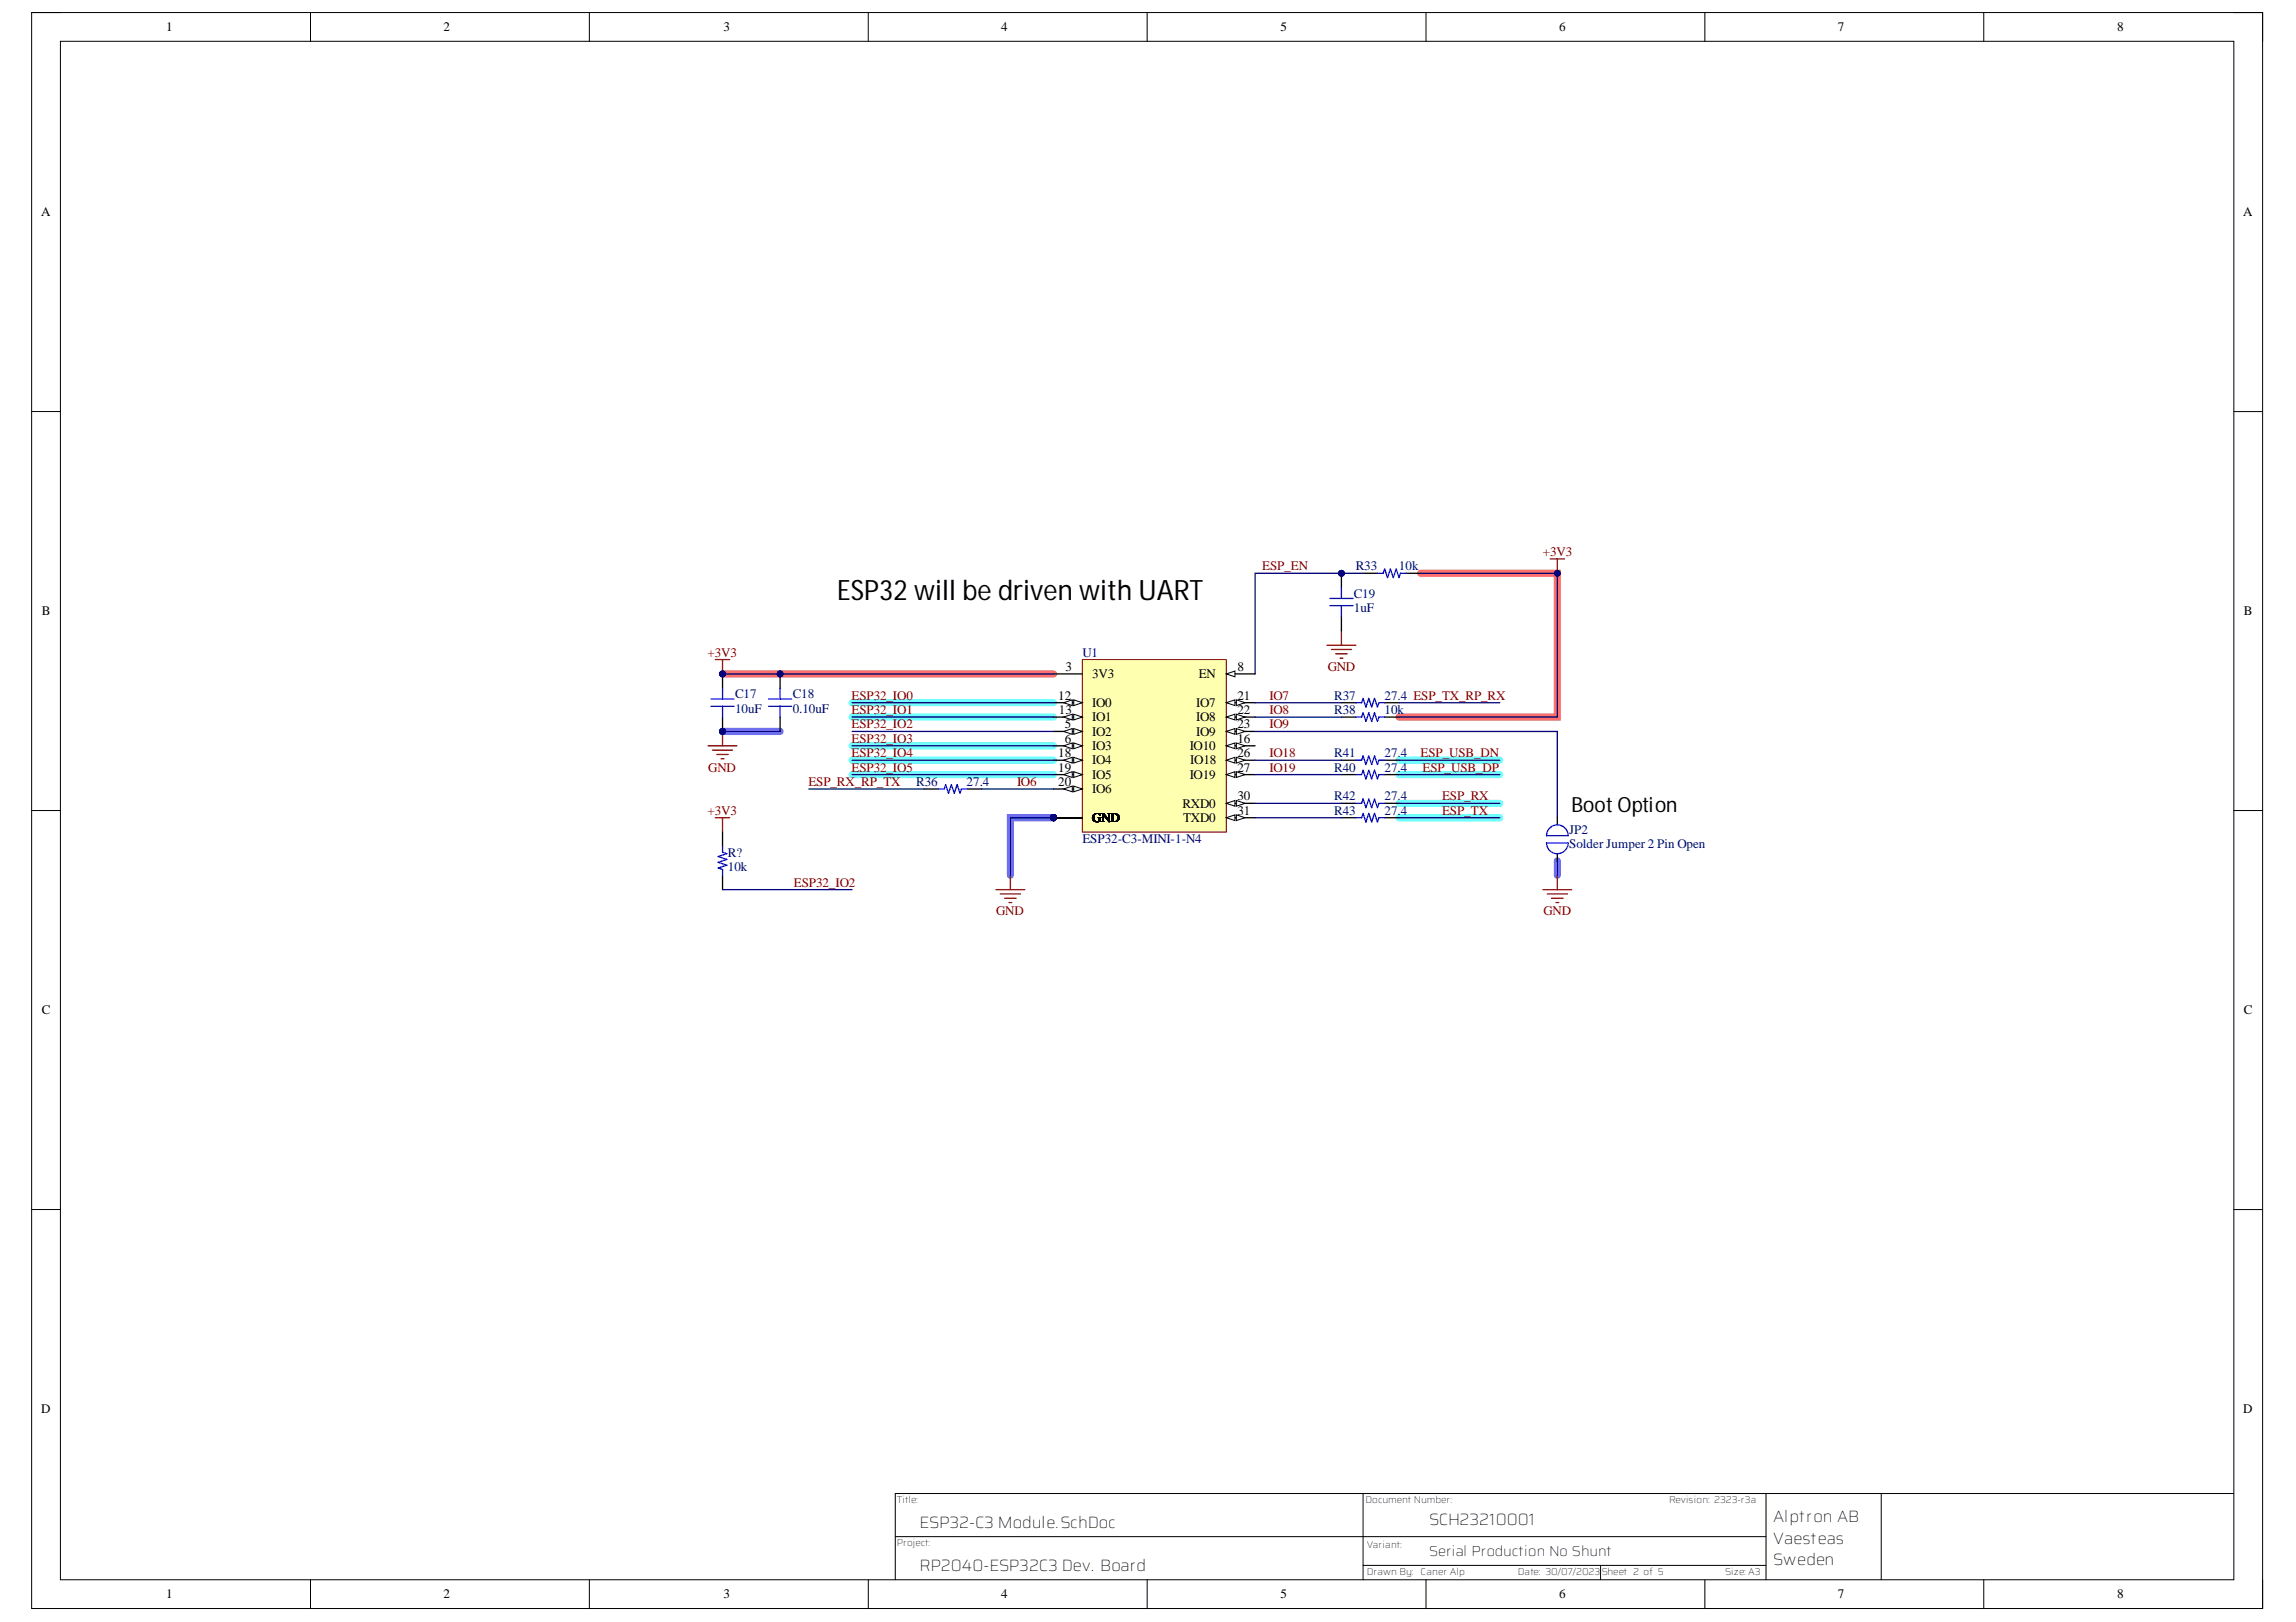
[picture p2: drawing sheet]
<svg xmlns="http://www.w3.org/2000/svg" width="297mm" height="210mm" viewBox="0 0 297 210" stroke-linecap="round" stroke-linejoin="round" font-family="sans-serif">
<defs><g id="words">
<text font-size="3.6" x="108.3" y="77.6">ESP32 will be driven with UART</text>
<text font-size="2.7" x="203.3" y="105.1">Boot Option</text>
<g font-size="2.1">
<text x="119" y="197.7">ESP32-C3 Module.SchDoc</text>
<text x="184.9" y="197.3">SCH23210001</text>
<text x="229.4" y="197">Alptron AB</text>
<text x="119" y="203.3">RP2040-ESP32C3 Dev. Board</text>
<text x="229.4" y="199.8">Vaesteas</text>
<text x="229.4" y="202.6">Sweden</text>
</g>
<text font-size="1.9" x="184.9" y="201.3">Serial Production No Shunt</text>
<g font-size="1.7">
<text x="21.5" y="4.1">1</text>
<text x="57.4" y="4.1">2</text>
<text x="93.6" y="4.1">3</text>
<text x="129.5" y="4.1">4</text>
<text x="165.7" y="4.1">5</text>
<text x="201.7" y="4.1">6</text>
<text x="237.8" y="4.1">7</text>
<text x="273.9" y="4.1">8</text>
<text x="5.3" y="28">A</text>
<text x="290.2" y="28">A</text>
<text x="5.4" y="79.6">B</text>
<text x="290.3" y="79.6">B</text>
<text x="137.8" y="86.8">3</text>
<text x="141.3" y="87.8">3V3</text>
<text x="155.1" y="87.8">EN</text>
<text x="160.1" y="86.8">8</text>
<text x="136.9" y="90.5">12</text>
<text x="137" y="92.4">13</text>
<text x="137.8" y="94.3">5</text>
<text x="141.3" y="91.5">IO0</text>
<text x="141.3" y="93.3">IO1</text>
<text x="141.3" y="95.2">IO2</text>
<text x="154.8" y="91.5">IO7</text>
<text x="154.8" y="93.3">IO8</text>
<text x="154.8" y="95.2">IO9</text>
<text x="160.1" y="90.5">21</text>
<text x="160.1" y="92.4">22</text>
<text x="160.1" y="94.3">23</text>
<text x="136.9" y="98">18</text>
<text x="136.9" y="99.8">19</text>
<text x="136.9" y="101.7">20</text>
<text x="137.8" y="96.1">6</text>
<text x="141.3" y="97.1">IO3</text>
<text x="141.3" y="98.9">IO4</text>
<text x="141.3" y="100.8">IO5</text>
<text x="153.9" y="97.1">IO10</text>
<text x="153.9" y="100.8">IO19</text>
<text x="154" y="98.9">IO18</text>
<text x="160.1" y="96.1">16</text>
<text x="160.1" y="98">26</text>
<text x="160.1" y="99.8">27</text>
<text x="141.3" y="102.6">IO6</text>
<text x="141.3" y="106.4">GND</text>
<text x="153" y="104.5">RXD0</text>
<text x="153.1" y="106.4">TXD0</text>
<text x="160.1" y="103.6">30</text>
<text x="160.1" y="105.4">31</text>
<text x="5.4" y="131.2">C</text>
<text x="290.3" y="131.2">C</text>
<text x="5.3" y="182.9">D</text>
<text x="290.2" y="182.9">D</text>
<text x="21.5" y="206.8">1</text>
<text x="57.4" y="206.8">2</text>
<text x="93.6" y="206.8">3</text>
<text x="129.5" y="206.8">4</text>
<text x="165.7" y="206.8">5</text>
<text x="201.7" y="206.8">6</text>
<text x="237.8" y="206.8">7</text>
<text x="273.9" y="206.8">8</text>
</g>
<g font-size="1.7" fill="#800000">
<text x="199.6" y="71.9">+3V3</text>
<text x="163.3" y="73.8">ESP_EN</text>
<text x="91.6" y="85">+3V3</text>
<text x="171.8" y="86.8">GND</text>
<text x="110.2" y="90.5">ESP32_IO0</text>
<text x="110.2" y="92.4">ESP32_IO1</text>
<text x="110.2" y="94.3">ESP32_IO2</text>
<text x="164.2" y="90.5">IO7</text>
<text x="164.2" y="92.4">IO8</text>
<text x="164.2" y="94.3">IO9</text>
<text x="91.6" y="99.8">GND</text>
<text x="104.6" y="101.7">ESP_RX_RP_TX</text>
<text x="110.2" y="96.1">ESP32_IO3</text>
<text x="110.2" y="98">ESP32_IO4</text>
<text x="110.2" y="99.8">ESP32_IO5</text>
<text x="131.6" y="101.7">IO6</text>
<text x="164.2" y="98">IO18</text>
<text x="164.2" y="99.8">IO19</text>
<text x="183.8" y="98">ESP_USB_DN</text>
<text x="184" y="99.8">ESP_USB_DP</text>
<text x="91.6" y="105.4">+3V3</text>
<text x="186.6" y="105.4">ESP_TX</text>
<text x="186.6" y="103.6">ESP_RX</text>
<text x="102.7" y="114.7">ESP32_IO2</text>
<text x="128.9" y="118.5">GND</text>
<text x="199.7" y="118.5">GND</text>
</g>
<g font-size="1.7" fill="#000080">
<text x="175.1" y="77.4">C19</text>
<text x="175.4" y="73.8">R33</text>
<text x="181" y="73.8">10k</text>
<text x="175.1" y="79.2">1uF</text>
<text x="140" y="85">U1</text>
<text x="95.1" y="90.4">C17</text>
<text x="95.1" y="92.2">10uF</text>
<text x="102.6" y="90.4">C18</text>
<text x="102.6" y="92.2">0.10uF</text>
<text x="172.6" y="92.4">R38</text>
<text x="172.6" y="90.5">R37</text>
<text x="179.1" y="92.4">10k</text>
<text x="179.1" y="90.5">27.4 ESP_TX_RP_RX</text>
<text x="118.5" y="101.7">R36</text>
<text x="125.1" y="101.7">27.4</text>
<text x="172.6" y="98">R41</text>
<text x="172.6" y="99.8">R40</text>
<text x="179.1" y="98">27.4</text>
<text x="179.1" y="99.8">27.4</text>
<text x="172.6" y="105.4">R43</text>
<text x="172.6" y="103.6">R42</text>
<text x="179.1" y="105.4">27.4</text>
<text x="179.1" y="103.6">27.4</text>
<text x="203" y="107.9">JP2</text>
<text x="94.2" y="110.8">R?</text>
<text x="94.2" y="112.7">10k</text>
<text x="140" y="109.2">ESP32-C3-MINI-1-N4</text>
<text x="203" y="109.7">Solder Jumper 2 Pin Open</text>
</g>
<g font-size="1.3">
<text x="116" y="194.5">Title:</text>
<text x="176.7" y="194.5">Document Number:</text>
<text x="215.9" y="194.5">Revision: 2323-r3a</text>
<text x="116" y="200.1">Project:</text>
<text x="176.8" y="203.8">Drawn By: Caner Alp</text>
<text x="176.8" y="200.3">Variant:</text>
<text x="196.4" y="203.8">Date: 30/07/2023Sheet 2 of 5</text>
<text x="223.2" y="203.8">Size: A3</text>
</g>
</g></defs>
<path d="M4.1 1.6h288.6v206.6h-288.6z" fill="none" stroke="#000" stroke-width=".13"/>
<path d="M7.8 5.3h281.2v199.1h-281.2z" fill-rule="evenodd" fill="#fff"/>
<g fill="none" stroke="#000" stroke-width=".13">
<path d="M4.1 1.6h3.7M7.8 5.3h281.2v199.1h-281.2zM40.2 1.6v3.7M76.2 1.6v3.7M112.3 1.6v3.7M148.4 1.6v3.7M184.5 1.6v3.7M220.6 1.6v3.7M256.6 1.6v3.7M289 1.6h3.7v3.7M4.1 53.3h3.7M289 53.3h3.7"/>
<path d="M4.1 104.9h3.7M289 104.9h3.7M4.1 156.5h3.7M289 156.5h3.7M115.8 198.9h112.7M176.3 193.3v11.1M228.5 193.3v11.1M243.4 193.3v11.1M289 193.3h-173.2v11.1M40.2 204.4v3.8M76.2 204.4v3.8M112.3 204.4v3.8"/>
<path d="M148.4 204.4v3.8M176.3 202.6h52.2M184.5 204.4v3.8M207.1 202.6v1.8M220.6 204.4v3.8M256.6 204.4v3.8M292.7 204.4v3.8"/>
</g>
<path d="M93.5 94.7h7.4M136.3 105.8h-5.6v7.5M201.5 111.4v1.9" fill="none" stroke="#6e6eff" stroke-width=".93"/>
<path d="M183.8 74.2h17.7v18.6h-20.5M93.5 87.2h42.8" fill="none" stroke="#ff6e6e" stroke-width=".93"/>
<path d="M110.2 98.4h26.1M110.2 96.5h26.1M110.2 92.8h26.1M110.2 90.9h26.1M181 98.4h13M110.2 100.2h26.1M181 105.8h13M181 104h13M181 100.2h13" fill="none" stroke="#6effff" stroke-width=".93"/>
<circle cx="100.9" cy="87.2" r=".37" fill="#000080"/>
<circle cx="100.9" cy="87.2" r=".37" fill="none" stroke="#000080" stroke-width=".13"/>
<path d="M100.9 87.2v1.9M100.9 92.8v1.9" fill="none" stroke="#000" stroke-width=".17"/>
<circle cx="100.9" cy="87.2" r=".37" fill="#000080"/>
<circle cx="100.9" cy="87.2" r=".37" fill="none" stroke="#000080" stroke-width=".13"/>
<path d="M99.4 90.5h3M99.4 91.4h3M100.9 89.1v1.4M100.9 91.4v1.4" fill="none" stroke="#00f" stroke-width=".17"/>
<path d="M91.6 96.5h3.7M92.2 97.1h2.6M92.7 97.6h1.5M93.3 98.2h.4M93.5 94.7v1.8" fill="none" stroke="#800000" stroke-width=".17"/>
<circle cx="93.5" cy="94.7" r=".37" fill="#000080"/>
<circle cx="93.5" cy="94.7" r=".37" fill="none" stroke="#000080" stroke-width=".13"/>
<circle cx="93.5" cy="94.7" r=".37" fill="#000080"/>
<circle cx="93.5" cy="94.7" r=".37" fill="none" stroke="#000080" stroke-width=".13"/>
<circle cx="93.5" cy="87.2" r=".37" fill="#000080"/>
<circle cx="93.5" cy="87.2" r=".37" fill="none" stroke="#000080" stroke-width=".13"/>
<path d="M93.5 92.8v1.9" fill="none" stroke="#000" stroke-width=".17"/>
<circle cx="93.5" cy="94.7" r=".37" fill="#000080"/>
<circle cx="93.5" cy="94.7" r=".37" fill="none" stroke="#000080" stroke-width=".13"/>
<path d="M93.5 87.2v1.9" fill="none" stroke="#000" stroke-width=".17"/>
<circle cx="93.5" cy="87.2" r=".37" fill="#000080"/>
<circle cx="93.5" cy="87.2" r=".37" fill="none" stroke="#000080" stroke-width=".13"/>
<path d="M92 90.5h3M92 91.4h3M93.5 89.1v1.4M93.5 91.4v1.4" fill="none" stroke="#00f" stroke-width=".17"/>
<path d="M92.5 85.4h1.9M93.5 85.4v1.8" fill="none" stroke="#800000" stroke-width=".17"/>
<circle cx="93.5" cy="87.2" r=".37" fill="#000080"/>
<circle cx="93.5" cy="87.2" r=".37" fill="none" stroke="#000080" stroke-width=".13"/>
<path d="M171.7 83.5h3.7M172.2 84h2.7M172.8 84.6h1.5M173.4 85.2h.3M173.5 81.6v1.9" fill="none" stroke="#800000" stroke-width=".17"/>
<path d="M176.3 74.2h1.9M181.9 74.2h1.9" fill="none" stroke="#000" stroke-width=".17"/>
<path d="M178.2 74.2h.7l.2-.6 .4 1.1 .4-1.1 .3 1.1 .4-1.1 .4 1.1 .2-.5h.7" fill="none" stroke="#00f" stroke-width=".17"/>
<circle cx="173.5" cy="74.2" r=".37" fill="#000080"/>
<circle cx="173.5" cy="74.2" r=".37" fill="none" stroke="#000080" stroke-width=".13"/>
<path d="M173.5 74.2v1.8M173.5 79.8v1.8" fill="none" stroke="#000" stroke-width=".17"/>
<circle cx="173.5" cy="74.2" r=".37" fill="#000080"/>
<circle cx="173.5" cy="74.2" r=".37" fill="none" stroke="#000080" stroke-width=".13"/>
<path d="M172.1 77.4h2.9M172.1 78.4h2.9M173.5 76v1.4M173.5 78.4v1.4M175.4 92.8h.8l.1-.6 .4 1.2 .4-1.2 .4 1.2 .3-1.2 .4 1.2 .2-.6h.7" fill="none" stroke="#00f" stroke-width=".17"/>
<path d="M173.5 92.8h1.9M179.1 92.8h1.9" fill="none" stroke="#000" stroke-width=".17"/>
<path d="M200.5 72.3h1.9M201.5 72.3v1.9" fill="none" stroke="#800000" stroke-width=".17"/>
<circle cx="201.5" cy="74.2" r=".37" fill="#000080"/>
<circle cx="201.5" cy="74.2" r=".37" fill="none" stroke="#000080" stroke-width=".13"/>
<path d="M173.5 98.4h1.9M173.5 90.9h1.9M179.1 98.4h1.9M179.1 90.9h1.9M119.5 102.1h1.9M125.1 102.1h1.9M173.5 105.8h1.9M173.5 104h1.9M173.5 100.2h1.9M179.1 105.8h1.9M179.1 104h1.9M179.1 100.2h1.9" fill="none" stroke="#000" stroke-width=".17"/>
<path d="M175.4 98.4h.8l.1-.6 .4 1.1 .4-1.1 .4 1.1 .3-1.1 .4 1.1 .2-.5h.7M175.4 90.9h.8l.1-.5 .4 1.1 .4-1.1 .4 1.1 .3-1.1 .4 1.1 .2-.6h.7M121.4 102.1h.7l.2-.6 .4 1.2 .4-1.2 .4 1.2 .3-1.2 .4 1.2 .2-.6h.7M175.4 105.8h.8l.1-.5 .4 1.1 .4-1.1 .4 1.1 .3-1.1 .4 1.1 .2-.6h.7M175.4 104h.8l.1-.6 .4 1.1 .4-1.1 .4 1.1 .3-1.1 .4 1.1 .2-.5h.7M175.4 100.2h.8l.1-.5 .4 1.1 .4-1.1 .4 1.1 .3-1.1 .4 1.1 .2-.6h.7" fill="none" stroke="#00f" stroke-width=".17"/>
<circle cx="136.3" cy="105.8" r=".37" fill="#000080"/>
<circle cx="136.3" cy="105.8" r=".37" fill="none" stroke="#000080" stroke-width=".13"/>
<circle cx="136.3" cy="105.8" r=".37" fill="#000080"/>
<circle cx="136.3" cy="105.8" r=".37" fill="none" stroke="#000080" stroke-width=".13"/>
<circle cx="136.3" cy="105.8" r=".37" fill="#000080"/>
<circle cx="136.3" cy="105.8" r=".37" fill="none" stroke="#000080" stroke-width=".13"/>
<circle cx="136.3" cy="105.8" r=".37" fill="#000080"/>
<circle cx="136.3" cy="105.8" r=".37" fill="none" stroke="#000080" stroke-width=".13"/>
<circle cx="136.3" cy="105.8" r=".37" fill="#000080"/>
<circle cx="136.3" cy="105.8" r=".37" fill="none" stroke="#000080" stroke-width=".13"/>
<circle cx="136.3" cy="105.8" r=".37" fill="#000080"/>
<circle cx="136.3" cy="105.8" r=".37" fill="none" stroke="#000080" stroke-width=".13"/>
<circle cx="136.3" cy="105.8" r=".37" fill="#000080"/>
<circle cx="136.3" cy="105.8" r=".37" fill="none" stroke="#000080" stroke-width=".13"/>
<circle cx="136.3" cy="105.8" r=".37" fill="#000080"/>
<circle cx="136.3" cy="105.8" r=".37" fill="none" stroke="#000080" stroke-width=".13"/>
<circle cx="136.3" cy="105.8" r=".37" fill="#000080"/>
<circle cx="136.3" cy="105.8" r=".37" fill="none" stroke="#000080" stroke-width=".13"/>
<circle cx="136.3" cy="105.8" r=".37" fill="#000080"/>
<circle cx="136.3" cy="105.8" r=".37" fill="none" stroke="#000080" stroke-width=".13"/>
<circle cx="136.3" cy="105.8" r=".37" fill="#000080"/>
<circle cx="136.3" cy="105.8" r=".37" fill="none" stroke="#000080" stroke-width=".13"/>
<circle cx="136.3" cy="105.8" r=".37" fill="#000080"/>
<circle cx="136.3" cy="105.8" r=".37" fill="none" stroke="#000080" stroke-width=".13"/>
<circle cx="136.3" cy="105.8" r=".37" fill="#000080"/>
<circle cx="136.3" cy="105.8" r=".37" fill="none" stroke="#000080" stroke-width=".13"/>
<circle cx="136.3" cy="105.8" r=".37" fill="#000080"/>
<circle cx="136.3" cy="105.8" r=".37" fill="none" stroke="#000080" stroke-width=".13"/>
<circle cx="136.3" cy="105.8" r=".37" fill="#000080"/>
<circle cx="136.3" cy="105.8" r=".37" fill="none" stroke="#000080" stroke-width=".13"/>
<circle cx="136.3" cy="105.8" r=".37" fill="#000080"/>
<circle cx="136.3" cy="105.8" r=".37" fill="none" stroke="#000080" stroke-width=".13"/>
<circle cx="136.3" cy="105.8" r=".37" fill="#000080"/>
<circle cx="136.3" cy="105.8" r=".37" fill="none" stroke="#000080" stroke-width=".13"/>
<circle cx="136.3" cy="105.8" r=".37" fill="#000080"/>
<circle cx="136.3" cy="105.8" r=".37" fill="none" stroke="#000080" stroke-width=".13"/>
<circle cx="136.3" cy="105.8" r=".37" fill="#000080"/>
<circle cx="136.3" cy="105.8" r=".37" fill="none" stroke="#000080" stroke-width=".13"/>
<circle cx="136.3" cy="105.8" r=".37" fill="#000080"/>
<circle cx="136.3" cy="105.8" r=".37" fill="none" stroke="#000080" stroke-width=".13"/>
<circle cx="136.3" cy="105.8" r=".37" fill="#000080"/>
<circle cx="136.3" cy="105.8" r=".37" fill="none" stroke="#000080" stroke-width=".13"/>
<circle cx="136.3" cy="105.8" r=".37" fill="#000080"/>
<circle cx="136.3" cy="105.8" r=".37" fill="none" stroke="#000080" stroke-width=".13"/>
<circle cx="136.3" cy="105.8" r=".37" fill="#000080"/>
<circle cx="136.3" cy="105.8" r=".37" fill="none" stroke="#000080" stroke-width=".13"/>
<circle cx="136.3" cy="105.8" r=".37" fill="#000080"/>
<circle cx="136.3" cy="105.8" r=".37" fill="none" stroke="#000080" stroke-width=".13"/>
<circle cx="136.3" cy="105.8" r=".37" fill="#000080"/>
<circle cx="136.3" cy="105.8" r=".37" fill="none" stroke="#000080" stroke-width=".13"/>
<circle cx="136.3" cy="105.8" r=".37" fill="#000080"/>
<circle cx="136.3" cy="105.8" r=".37" fill="none" stroke="#000080" stroke-width=".13"/>
<circle cx="136.3" cy="105.8" r=".37" fill="#000080"/>
<circle cx="136.3" cy="105.8" r=".37" fill="none" stroke="#000080" stroke-width=".13"/>
<circle cx="136.3" cy="105.8" r=".37" fill="#000080"/>
<circle cx="136.3" cy="105.8" r=".37" fill="none" stroke="#000080" stroke-width=".13"/>
<circle cx="136.3" cy="105.8" r=".37" fill="#000080"/>
<circle cx="136.3" cy="105.8" r=".37" fill="none" stroke="#000080" stroke-width=".13"/>
<circle cx="136.3" cy="105.8" r=".37" fill="#000080"/>
<circle cx="136.3" cy="105.8" r=".37" fill="none" stroke="#000080" stroke-width=".13"/>
<path d="M140 85.4h18.6v22.3h-18.6z" fill-rule="evenodd" fill="#ffffb0"/>
<path d="M140 85.4h18.6v22.3h-18.6z" fill="none" stroke="#800000" stroke-width=".13"/>
<path d="M158.6 87.2h3.8" fill="none" stroke="#000" stroke-width=".17"/>
<path d="M158.6 87.2l1.2-.4v.8z" fill="#f8fcff"/>
<path d="M158.6 87.2l1.2-.4v.8z" fill="none" stroke="#000" stroke-width=".13"/>
<path d="M136.3 90.9h3.7" fill="none" stroke="#000" stroke-width=".17"/>
<path d="M138.9 90.6l1.1 .3-1.1 .4z" fill="#f8fcff"/>
<path d="M138.9 90.6l1.1 .3-1.1 .4z" fill="none" stroke="#000" stroke-width=".13"/>
<path d="M137.6 90.9l1.1-.3v.7z" fill="#f8fcff"/>
<path d="M137.6 90.9l1.1-.3v.7z" fill="none" stroke="#000" stroke-width=".13"/>
<path d="M136.3 92.8h3.7" fill="none" stroke="#000" stroke-width=".17"/>
<path d="M138.9 92.4l1.1 .4-1.1 .4z" fill="#f8fcff"/>
<path d="M138.9 92.4l1.1 .4-1.1 .4z" fill="none" stroke="#000" stroke-width=".13"/>
<path d="M137.6 92.8l1.1-.4v.8z" fill="#f8fcff"/>
<path d="M137.6 92.8l1.1-.4v.8z" fill="none" stroke="#000" stroke-width=".13"/>
<path d="M136.3 94.7h3.7" fill="none" stroke="#000" stroke-width=".17"/>
<path d="M138.9 94.3l1.1 .4-1.1 .3z" fill="#f8fcff"/>
<path d="M138.9 94.3l1.1 .4-1.1 .3z" fill="none" stroke="#000" stroke-width=".13"/>
<path d="M137.6 94.7l1.1-.4v.7z" fill="#f8fcff"/>
<path d="M137.6 94.7l1.1-.4v.7z" fill="none" stroke="#000" stroke-width=".13"/>
<path d="M136.3 96.5h3.7" fill="none" stroke="#000" stroke-width=".17"/>
<path d="M138.9 96.1l1.1 .4-1.1 .4z" fill="#f8fcff"/>
<path d="M138.9 96.1l1.1 .4-1.1 .4z" fill="none" stroke="#000" stroke-width=".13"/>
<path d="M137.6 96.5l1.1-.4v.8z" fill="#f8fcff"/>
<path d="M137.6 96.5l1.1-.4v.8z" fill="none" stroke="#000" stroke-width=".13"/>
<path d="M136.3 98.4h3.7" fill="none" stroke="#000" stroke-width=".17"/>
<path d="M138.9 98l1.1 .4-1.1 .4z" fill="#f8fcff"/>
<path d="M138.9 98l1.1 .4-1.1 .4z" fill="none" stroke="#000" stroke-width=".13"/>
<path d="M137.6 98.4l1.1-.4v.8z" fill="#f8fcff"/>
<path d="M137.6 98.4l1.1-.4v.8z" fill="none" stroke="#000" stroke-width=".13"/>
<path d="M136.3 100.2h3.7" fill="none" stroke="#000" stroke-width=".17"/>
<path d="M138.9 99.9l1.1 .3-1.1 .4z" fill="#f8fcff"/>
<path d="M138.9 99.9l1.1 .3-1.1 .4z" fill="none" stroke="#000" stroke-width=".13"/>
<path d="M137.6 100.2l1.1-.3v.7z" fill="#f8fcff"/>
<path d="M137.6 100.2l1.1-.3v.7z" fill="none" stroke="#000" stroke-width=".13"/>
<path d="M136.3 102.1h3.7" fill="none" stroke="#000" stroke-width=".17"/>
<path d="M138.9 101.7l1.1 .4-1.1 .4z" fill="#f8fcff"/>
<path d="M138.9 101.7l1.1 .4-1.1 .4z" fill="none" stroke="#000" stroke-width=".13"/>
<path d="M137.6 102.1l1.1-.4v.8z" fill="#f8fcff"/>
<path d="M137.6 102.1l1.1-.4v.8z" fill="none" stroke="#000" stroke-width=".13"/>
<path d="M158.6 104h3.8" fill="none" stroke="#000" stroke-width=".17"/>
<path d="M158.6 104l1.2-.4v.7z" fill="#f8fcff"/>
<path d="M158.6 104l1.2-.4v.7z" fill="none" stroke="#000" stroke-width=".13"/>
<path d="M160 103.6l1.1 .4-1.1 .3z" fill="#f8fcff"/>
<path d="M160 103.6l1.1 .4-1.1 .3z" fill="none" stroke="#000" stroke-width=".13"/>
<path d="M158.6 105.8h3.8" fill="none" stroke="#000" stroke-width=".17"/>
<path d="M158.6 105.8l1.2-.3v.7z" fill="#f8fcff"/>
<path d="M158.6 105.8l1.2-.3v.7z" fill="none" stroke="#000" stroke-width=".13"/>
<path d="M160 105.5l1.1 .3-1.1 .4z" fill="#f8fcff"/>
<path d="M160 105.5l1.1 .3-1.1 .4z" fill="none" stroke="#000" stroke-width=".13"/>
<path d="M136.3 87.2h3.7M158.6 90.9h3.8" fill="none" stroke="#000" stroke-width=".17"/>
<path d="M158.6 90.9l1.2-.3v.7z" fill="#f8fcff"/>
<path d="M158.6 90.9l1.2-.3v.7z" fill="none" stroke="#000" stroke-width=".13"/>
<path d="M160 90.6l1.1 .3-1.1 .4z" fill="#f8fcff"/>
<path d="M160 90.6l1.1 .3-1.1 .4z" fill="none" stroke="#000" stroke-width=".13"/>
<path d="M158.6 92.8h3.8" fill="none" stroke="#000" stroke-width=".17"/>
<path d="M158.6 92.8l1.2-.4v.8z" fill="#f8fcff"/>
<path d="M158.6 92.8l1.2-.4v.8z" fill="none" stroke="#000" stroke-width=".13"/>
<path d="M160 92.4l1.1 .4-1.1 .4z" fill="#f8fcff"/>
<path d="M160 92.4l1.1 .4-1.1 .4z" fill="none" stroke="#000" stroke-width=".13"/>
<path d="M158.6 94.7h3.8" fill="none" stroke="#000" stroke-width=".17"/>
<path d="M158.6 94.7l1.2-.4v.7z" fill="#f8fcff"/>
<path d="M158.6 94.7l1.2-.4v.7z" fill="none" stroke="#000" stroke-width=".13"/>
<path d="M160 94.3l1.1 .4-1.1 .3z" fill="#f8fcff"/>
<path d="M160 94.3l1.1 .4-1.1 .3z" fill="none" stroke="#000" stroke-width=".13"/>
<path d="M158.6 96.5h3.8" fill="none" stroke="#000" stroke-width=".17"/>
<path d="M158.6 96.5l1.2-.4v.8z" fill="#f8fcff"/>
<path d="M158.6 96.5l1.2-.4v.8z" fill="none" stroke="#000" stroke-width=".13"/>
<path d="M160 96.1l1.1 .4-1.1 .4z" fill="#f8fcff"/>
<path d="M160 96.1l1.1 .4-1.1 .4z" fill="none" stroke="#000" stroke-width=".13"/>
<path d="M158.6 98.4h3.8" fill="none" stroke="#000" stroke-width=".17"/>
<path d="M158.6 98.4l1.2-.4v.8z" fill="#f8fcff"/>
<path d="M158.6 98.4l1.2-.4v.8z" fill="none" stroke="#000" stroke-width=".13"/>
<path d="M160 98l1.1 .4-1.1 .4z" fill="#f8fcff"/>
<path d="M160 98l1.1 .4-1.1 .4z" fill="none" stroke="#000" stroke-width=".13"/>
<path d="M158.6 100.2h3.8" fill="none" stroke="#000" stroke-width=".17"/>
<path d="M158.6 100.2l1.2-.3v.7z" fill="#f8fcff"/>
<path d="M158.6 100.2l1.2-.3v.7z" fill="none" stroke="#000" stroke-width=".13"/>
<path d="M160 99.9l1.1 .3-1.1 .4z" fill="#f8fcff"/>
<path d="M160 99.9l1.1 .3-1.1 .4z" fill="none" stroke="#000" stroke-width=".13"/>
<path d="M136.3 105.8h3.7" fill="none" stroke="#000" stroke-width=".17"/>
<circle cx="136.3" cy="105.8" r=".37" fill="#000080"/>
<circle cx="136.3" cy="105.8" r=".37" fill="none" stroke="#000080" stroke-width=".13"/>
<path d="M136.3 105.8h3.7" fill="none" stroke="#000" stroke-width=".17"/>
<circle cx="136.3" cy="105.8" r=".37" fill="#000080"/>
<circle cx="136.3" cy="105.8" r=".37" fill="none" stroke="#000080" stroke-width=".13"/>
<path d="M136.3 105.8h3.7" fill="none" stroke="#000" stroke-width=".17"/>
<circle cx="136.3" cy="105.8" r=".37" fill="#000080"/>
<circle cx="136.3" cy="105.8" r=".37" fill="none" stroke="#000080" stroke-width=".13"/>
<path d="M136.3 105.8h3.7" fill="none" stroke="#000" stroke-width=".17"/>
<circle cx="136.3" cy="105.8" r=".37" fill="#000080"/>
<circle cx="136.3" cy="105.8" r=".37" fill="none" stroke="#000080" stroke-width=".13"/>
<path d="M136.3 105.8h3.7" fill="none" stroke="#000" stroke-width=".17"/>
<circle cx="136.3" cy="105.8" r=".37" fill="#000080"/>
<circle cx="136.3" cy="105.8" r=".37" fill="none" stroke="#000080" stroke-width=".13"/>
<path d="M136.3 105.8h3.7" fill="none" stroke="#000" stroke-width=".17"/>
<circle cx="136.3" cy="105.8" r=".37" fill="#000080"/>
<circle cx="136.3" cy="105.8" r=".37" fill="none" stroke="#000080" stroke-width=".13"/>
<path d="M136.3 105.8h3.7" fill="none" stroke="#000" stroke-width=".17"/>
<circle cx="136.3" cy="105.8" r=".37" fill="#000080"/>
<circle cx="136.3" cy="105.8" r=".37" fill="none" stroke="#000080" stroke-width=".13"/>
<path d="M136.3 105.8h3.7" fill="none" stroke="#000" stroke-width=".17"/>
<circle cx="136.3" cy="105.8" r=".37" fill="#000080"/>
<circle cx="136.3" cy="105.8" r=".37" fill="none" stroke="#000080" stroke-width=".13"/>
<path d="M136.3 105.8h3.7" fill="none" stroke="#000" stroke-width=".17"/>
<circle cx="136.3" cy="105.8" r=".37" fill="#000080"/>
<circle cx="136.3" cy="105.8" r=".37" fill="none" stroke="#000080" stroke-width=".13"/>
<path d="M136.3 105.8h3.7" fill="none" stroke="#000" stroke-width=".17"/>
<circle cx="136.3" cy="105.8" r=".37" fill="#000080"/>
<circle cx="136.3" cy="105.8" r=".37" fill="none" stroke="#000080" stroke-width=".13"/>
<path d="M136.3 105.8h3.7" fill="none" stroke="#000" stroke-width=".17"/>
<circle cx="136.3" cy="105.8" r=".37" fill="#000080"/>
<circle cx="136.3" cy="105.8" r=".37" fill="none" stroke="#000080" stroke-width=".13"/>
<path d="M136.3 105.8h3.7" fill="none" stroke="#000" stroke-width=".17"/>
<circle cx="136.3" cy="105.8" r=".37" fill="#000080"/>
<circle cx="136.3" cy="105.8" r=".37" fill="none" stroke="#000080" stroke-width=".13"/>
<path d="M136.3 105.8h3.7" fill="none" stroke="#000" stroke-width=".17"/>
<circle cx="136.3" cy="105.8" r=".37" fill="#000080"/>
<circle cx="136.3" cy="105.8" r=".37" fill="none" stroke="#000080" stroke-width=".13"/>
<path d="M136.3 105.8h3.7" fill="none" stroke="#000" stroke-width=".17"/>
<circle cx="136.3" cy="105.8" r=".37" fill="#000080"/>
<circle cx="136.3" cy="105.8" r=".37" fill="none" stroke="#000080" stroke-width=".13"/>
<path d="M136.3 105.8h3.7" fill="none" stroke="#000" stroke-width=".17"/>
<circle cx="136.3" cy="105.8" r=".37" fill="#000080"/>
<circle cx="136.3" cy="105.8" r=".37" fill="none" stroke="#000080" stroke-width=".13"/>
<path d="M136.3 105.8h3.7" fill="none" stroke="#000" stroke-width=".17"/>
<circle cx="136.3" cy="105.8" r=".37" fill="#000080"/>
<circle cx="136.3" cy="105.8" r=".37" fill="none" stroke="#000080" stroke-width=".13"/>
<path d="M136.3 105.8h3.7" fill="none" stroke="#000" stroke-width=".17"/>
<circle cx="136.3" cy="105.8" r=".37" fill="#000080"/>
<circle cx="136.3" cy="105.8" r=".37" fill="none" stroke="#000080" stroke-width=".13"/>
<path d="M136.3 105.8h3.7" fill="none" stroke="#000" stroke-width=".17"/>
<circle cx="136.3" cy="105.8" r=".37" fill="#000080"/>
<circle cx="136.3" cy="105.8" r=".37" fill="none" stroke="#000080" stroke-width=".13"/>
<path d="M136.3 105.8h3.7" fill="none" stroke="#000" stroke-width=".17"/>
<circle cx="136.3" cy="105.8" r=".37" fill="#000080"/>
<circle cx="136.3" cy="105.8" r=".37" fill="none" stroke="#000080" stroke-width=".13"/>
<path d="M136.3 105.8h3.7" fill="none" stroke="#000" stroke-width=".17"/>
<circle cx="136.3" cy="105.8" r=".37" fill="#000080"/>
<circle cx="136.3" cy="105.8" r=".37" fill="none" stroke="#000080" stroke-width=".13"/>
<path d="M136.3 105.8h3.7" fill="none" stroke="#000" stroke-width=".17"/>
<circle cx="136.3" cy="105.8" r=".37" fill="#000080"/>
<circle cx="136.3" cy="105.8" r=".37" fill="none" stroke="#000080" stroke-width=".13"/>
<path d="M136.3 105.8h3.7" fill="none" stroke="#000" stroke-width=".17"/>
<circle cx="136.3" cy="105.8" r=".37" fill="#000080"/>
<circle cx="136.3" cy="105.8" r=".37" fill="none" stroke="#000080" stroke-width=".13"/>
<path d="M136.3 105.8h3.7" fill="none" stroke="#000" stroke-width=".17"/>
<circle cx="136.3" cy="105.8" r=".37" fill="#000080"/>
<circle cx="136.3" cy="105.8" r=".37" fill="none" stroke="#000080" stroke-width=".13"/>
<path d="M136.3 105.8h3.7" fill="none" stroke="#000" stroke-width=".17"/>
<circle cx="136.3" cy="105.8" r=".37" fill="#000080"/>
<circle cx="136.3" cy="105.8" r=".37" fill="none" stroke="#000080" stroke-width=".13"/>
<path d="M136.3 105.8h3.7" fill="none" stroke="#000" stroke-width=".17"/>
<circle cx="136.3" cy="105.8" r=".37" fill="#000080"/>
<circle cx="136.3" cy="105.8" r=".37" fill="none" stroke="#000080" stroke-width=".13"/>
<path d="M136.3 105.8h3.7" fill="none" stroke="#000" stroke-width=".17"/>
<circle cx="136.3" cy="105.8" r=".37" fill="#000080"/>
<circle cx="136.3" cy="105.8" r=".37" fill="none" stroke="#000080" stroke-width=".13"/>
<path d="M136.3 105.8h3.7" fill="none" stroke="#000" stroke-width=".17"/>
<circle cx="136.3" cy="105.8" r=".37" fill="#000080"/>
<circle cx="136.3" cy="105.8" r=".37" fill="none" stroke="#000080" stroke-width=".13"/>
<path d="M136.3 105.8h3.7" fill="none" stroke="#000" stroke-width=".17"/>
<circle cx="136.3" cy="105.8" r=".37" fill="#000080"/>
<circle cx="136.3" cy="105.8" r=".37" fill="none" stroke="#000080" stroke-width=".13"/>
<path d="M136.3 105.8h3.7" fill="none" stroke="#000" stroke-width=".17"/>
<circle cx="136.3" cy="105.8" r=".37" fill="#000080"/>
<circle cx="136.3" cy="105.8" r=".37" fill="none" stroke="#000080" stroke-width=".13"/>
<path d="M136.3 105.8h3.7" fill="none" stroke="#000" stroke-width=".17"/>
<circle cx="136.3" cy="105.8" r=".37" fill="#000080"/>
<circle cx="136.3" cy="105.8" r=".37" fill="none" stroke="#000080" stroke-width=".13"/>
<path d="M128.9 115.1h3.7M129.4 115.7h2.6M130 116.2h1.5M130.5 116.8h.4M130.7 113.3v1.8M199.6 115.1h3.7M200.2 115.7h2.6M200.7 116.2h1.5M201.3 116.8h.4M201.5 113.3v1.8" fill="none" stroke="#800000" stroke-width=".17"/>
<path d="M93.5 94.7h7.4" fill="none" stroke="#000080" stroke-width=".17"/>
<circle cx="93.5" cy="94.7" r=".37" fill="#000080"/>
<circle cx="93.5" cy="94.7" r=".37" fill="none" stroke="#000080" stroke-width=".13"/>
<path d="M93.5 87.2h7.4" fill="none" stroke="#000080" stroke-width=".17"/>
<circle cx="93.5" cy="87.2" r=".37" fill="#000080"/>
<circle cx="93.5" cy="87.2" r=".37" fill="none" stroke="#000080" stroke-width=".13"/>
<circle cx="100.9" cy="87.2" r=".37" fill="#000080"/>
<circle cx="100.9" cy="87.2" r=".37" fill="none" stroke="#000080" stroke-width=".13"/>
<path d="M100.9 87.2h35.4M162.4 98.4h11.1M181 98.4h13M104.6 102.1h14.9M127 102.1h9.3M162.4 104h11.1M162.4 105.8h11.1M162.4 100.2h11.1M181 104h13M181 105.8h13M181 100.2h13" fill="none" stroke="#000080" stroke-width=".17"/>
<circle cx="100.9" cy="87.2" r=".37" fill="#000080"/>
<circle cx="100.9" cy="87.2" r=".37" fill="none" stroke="#000080" stroke-width=".13"/>
<path d="M136.3 105.8h-5.6v7.5" fill="none" stroke="#000080" stroke-width=".17"/>
<circle cx="136.3" cy="105.8" r=".37" fill="#000080"/>
<circle cx="136.3" cy="105.8" r=".37" fill="none" stroke="#000080" stroke-width=".13"/>
<path d="M176.3 74.2h-13.9v13M162.4 94.7h39.1v11.1M162.4 92.8h11.1" fill="none" stroke="#000080" stroke-width=".17"/>
<circle cx="173.5" cy="74.2" r=".37" fill="#000080"/>
<circle cx="173.5" cy="74.2" r=".37" fill="none" stroke="#000080" stroke-width=".13"/>
<path d="M183.8 74.2h17.7v18.6h-20.5M162.4 90.9h11.1M181 90.9h13" fill="none" stroke="#000080" stroke-width=".17"/>
<circle cx="201.5" cy="74.2" r=".37" fill="#000080"/>
<circle cx="201.5" cy="74.2" r=".37" fill="none" stroke="#000080" stroke-width=".13"/>
<path d="M110.2 96.5h26.1M110.2 92.8h26.1M110.2 90.9h26.1M110.2 98.4h26.1M110.2 94.7h26.1M93.5 115.1h16.7M110.2 100.2h26.1M201.5 111.4v1.9" fill="none" stroke="#000080" stroke-width=".17"/>
<path d="M93.5 107.7v1.8M93.5 113.3v1.8M201.5 105.8v.9M201.5 110.5v.9" fill="none" stroke="#000" stroke-width=".17"/>
<path d="M93.5 109.5v.8l.5 .2-1.1 .3 1.1 .4-1.1 .4 1.1 .4-1.1 .3 .6 .2v.8M202.9 109.1h-2.8a1.4 1.4 0 0 0 1.4 1.4 1.4 1.4 0 0 0 1.4-1.4M202.9 108.1h-2.8a1.4 1.4 0 0 1 1.4-1.3 1.4 1.4 0 0 1 1.4 1.3" fill="none" stroke="#00f" stroke-width=".17"/>
<path d="M92.5 105.8h1.9M93.5 105.8v1.9" fill="none" stroke="#800000" stroke-width=".17"/>
<use href="#words"/>
</svg>
